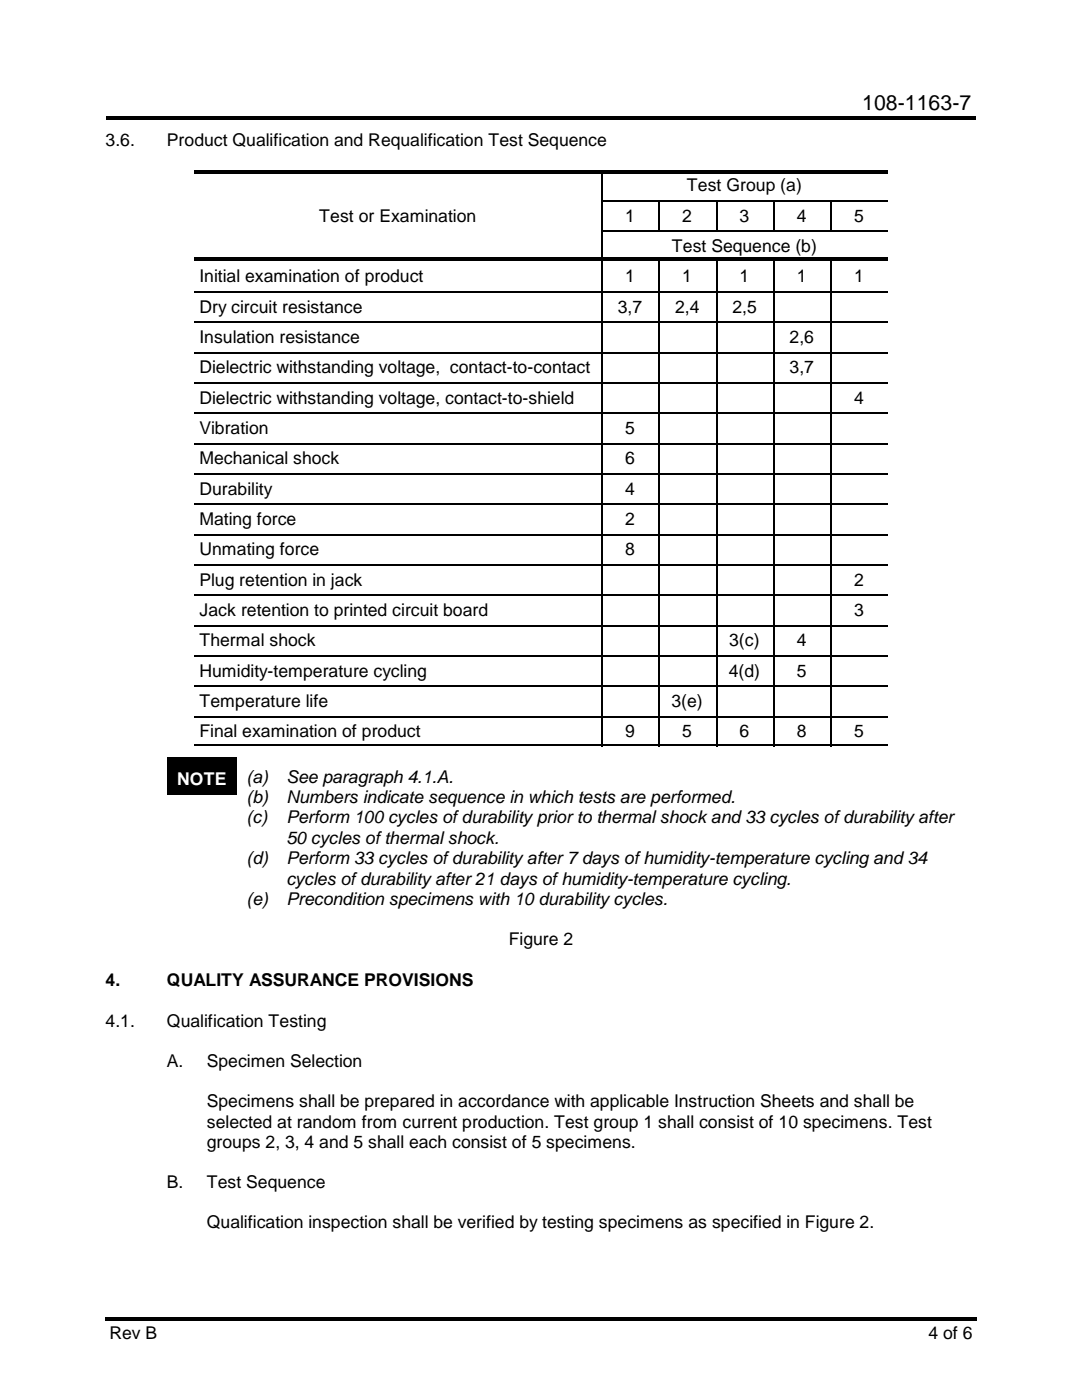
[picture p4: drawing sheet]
<svg xmlns="http://www.w3.org/2000/svg" width="216mm" height="279mm" viewBox="0 0 216 279" stroke-linecap="round" stroke-linejoin="round" font-family="sans-serif">
<defs><g id="words">
<text font-size="4.2" x="172" y="22">108-1163-7</text>
<g font-size="3.5">
<text x="21.1" y="29.1">3.6.</text>
<text x="33.3" y="29.1">Product Qualification and Requalification Test Sequence</text>
<text x="137.1" y="38.2">Test Group (a)</text>
<text x="63.7" y="44.2">Test or Examination</text>
<text x="124.7" y="44.2">1</text>
<text x="136.1" y="44.2">2</text>
<text x="147.6" y="44.2">3</text>
<text x="159" y="44.2">4</text>
<text x="170.4" y="44.2">5</text>
<text x="134.1" y="50.3">Test Sequence (b)</text>
<text x="39.8" y="56.3">Initial examination of product</text>
<text x="124.7" y="56.3">1</text>
<text x="136.1" y="56.3">1</text>
<text x="147.6" y="56.3">1</text>
<text x="159" y="56.3">1</text>
<text x="170.4" y="56.3">1</text>
<text x="39.8" y="62.4">Dry circuit resistance</text>
<text x="123.3" y="62.4">3,7</text>
<text x="134.7" y="62.4">2,4</text>
<text x="146.1" y="62.4">2,5</text>
<text x="39.8" y="68.5">Insulation resistance</text>
<text x="157.6" y="68.5">2,6</text>
<text x="39.8" y="74.5">Dielectric withstanding voltage, contact-to-contact</text>
<text x="157.6" y="74.5">3,7</text>
<text x="39.8" y="80.6">Dielectric withstanding voltage, contact-to-shield</text>
<text x="170.4" y="80.6">4</text>
<text x="39.8" y="86.6">Vibration</text>
<text x="124.7" y="86.6">5</text>
<text x="39.8" y="92.7">Mechanical shock</text>
<text x="124.7" y="92.7">6</text>
<text x="39.8" y="98.7">Durability</text>
<text x="124.7" y="98.7">4</text>
<text x="39.8" y="104.8">Mating force</text>
<text x="124.7" y="104.8">2</text>
<text x="39.8" y="110.8">Unmating force</text>
<text x="124.7" y="110.8">8</text>
<text x="39.8" y="116.9">Plug retention in jack</text>
<text x="170.4" y="116.9">2</text>
<text x="39.8" y="122.9">Jack retention to printed circuit board</text>
<text x="170.4" y="122.9">3</text>
<text x="39.8" y="129">Thermal shock</text>
<text x="145.5" y="129">3(c)</text>
<text x="159" y="129">4</text>
<text x="39.8" y="135">Humidity-temperature cycling</text>
<text x="145.4" y="135">4(d)</text>
<text x="159" y="135">5</text>
<text x="39.8" y="141.1">Temperature life</text>
<text x="134" y="141.1">3(e)</text>
<text x="39.8" y="147.2">Final examination of product</text>
<text x="124.7" y="147.2">9</text>
<text x="136.1" y="147.2">5</text>
<text x="147.6" y="147.2">6</text>
<text x="159" y="147.2">8</text>
<text x="170.4" y="147.2">5</text>
<text x="49.2" y="160.3">(b)</text>
<text x="49.2" y="156.2">(a)</text>
<text x="57.1" y="160.3">Numbers indicate sequence in which tests are performed.</text>
<text x="57.2" y="156.2">See paragraph 4.1.A.</text>
<text x="49.2" y="164.3">(c)</text>
<text x="57.1" y="164.3">Perform 100 cycles of durability prior to thermal shock and 33 cycles of durability after</text>
<text x="49.2" y="172.5">(d)</text>
<text x="57.2" y="172.5">Perform 33 cycles of durability after 7 days ofhumidity-temperature cycling and 34</text>
<text x="57.2" y="168.4">50 cycles of thermal shock.</text>
<text x="57.2" y="176.5">cycles of durability after 21 days of humidity-temperature cycling.</text>
<text x="49.2" y="180.6">(e)</text>
<text x="57.2" y="180.6">Precondition specimens with 10 durability cycles.</text>
<text x="101.5" y="188.7">Figure 2</text>
<text x="21.1" y="196.9">4.</text>
<text x="33.3" y="196.9">QUALITY ASSURANCE PROVISIONS</text>
<text x="21.1" y="204.9">4.1.</text>
<text x="33.3" y="204.9">Qualification Testing</text>
<text x="33.3" y="213">A.</text>
<text x="41.3" y="213">Specimen Selection</text>
<text x="41.3" y="221">Specimens shall be prepared in accordance with applicable Instruction Sheets and shall be</text>
<text x="41.3" y="225">selected at random from current production. Test group 1 shall consist of 10 specimens. Test</text>
<text x="41.3" y="229.1">groups 2, 3, 4 and 5 shall each consist of 5 specimens.</text>
<text x="33.3" y="237.1">B.</text>
<text x="41.3" y="237.1">Test Sequence</text>
<text x="41.3" y="245.2">Qualification inspection shall be verified by testing specimens as specified in Figure 2.</text>
<text x="21.8" y="267.2">Rev B</text>
<text x="185.3" y="267.2">4 of 6</text>
</g>
<text font-size="3.5" fill="#fff" x="35.3" y="156.6">NOTE</text>
</g></defs>
<g fill="#000">
<path d="M21.1 23.3h69.4v.7h-69.4zM38.8 33.9h81.2v.7h-81.2zM90.5 23.3h104.3v.7h-104.3zM120 33.9h57.1v.7h-57.1zM38.8 51.4h81.2v.7h-81.2zM120 51.4h11.4v.7h-11.4zM131.4 51.4h11.4v.7h-11.4zM142.8 51.4h11.5v.7h-11.5zM154.3 51.4h11.4v.7h-11.4zM165.7 51.4h11.4v.7h-11.4zM33.3 151.2h13.9v7.5h-13.9zM21.1 262.9h86.8v.7h-86.8z"/>
<path d="M107.9 262.9h86.9v.7h-86.9z"/>
</g>
<g fill="none" stroke="#000" stroke-width=".34">
<path d="M120.1 33.9v115M131.6 40v6M143 40v6M154.4 40v6M165.9 40v6M38.8 58.3h138.3M120 40.1h57.1M120 46.2h57.1M131.6 52.1v96.8M143 52.1v96.8M154.4 52.1v96.8M165.9 52.1v96.8"/>
<path d="M38.8 64.3h138.3M38.8 70.4h138.3M38.8 76.5h138.3M38.8 82.5h138.3M38.8 88.6h138.3M38.8 94.6h138.3M38.8 100.7h138.3M38.8 106.7h138.3M38.8 112.8h138.3M38.8 118.8h138.3M38.8 124.9h138.3M38.8 130.9h138.3"/>
<path d="M38.8 137h138.3M38.8 143h138.3M38.8 148.8h138.3"/>
</g>
<use href="#words"/>
</svg>
